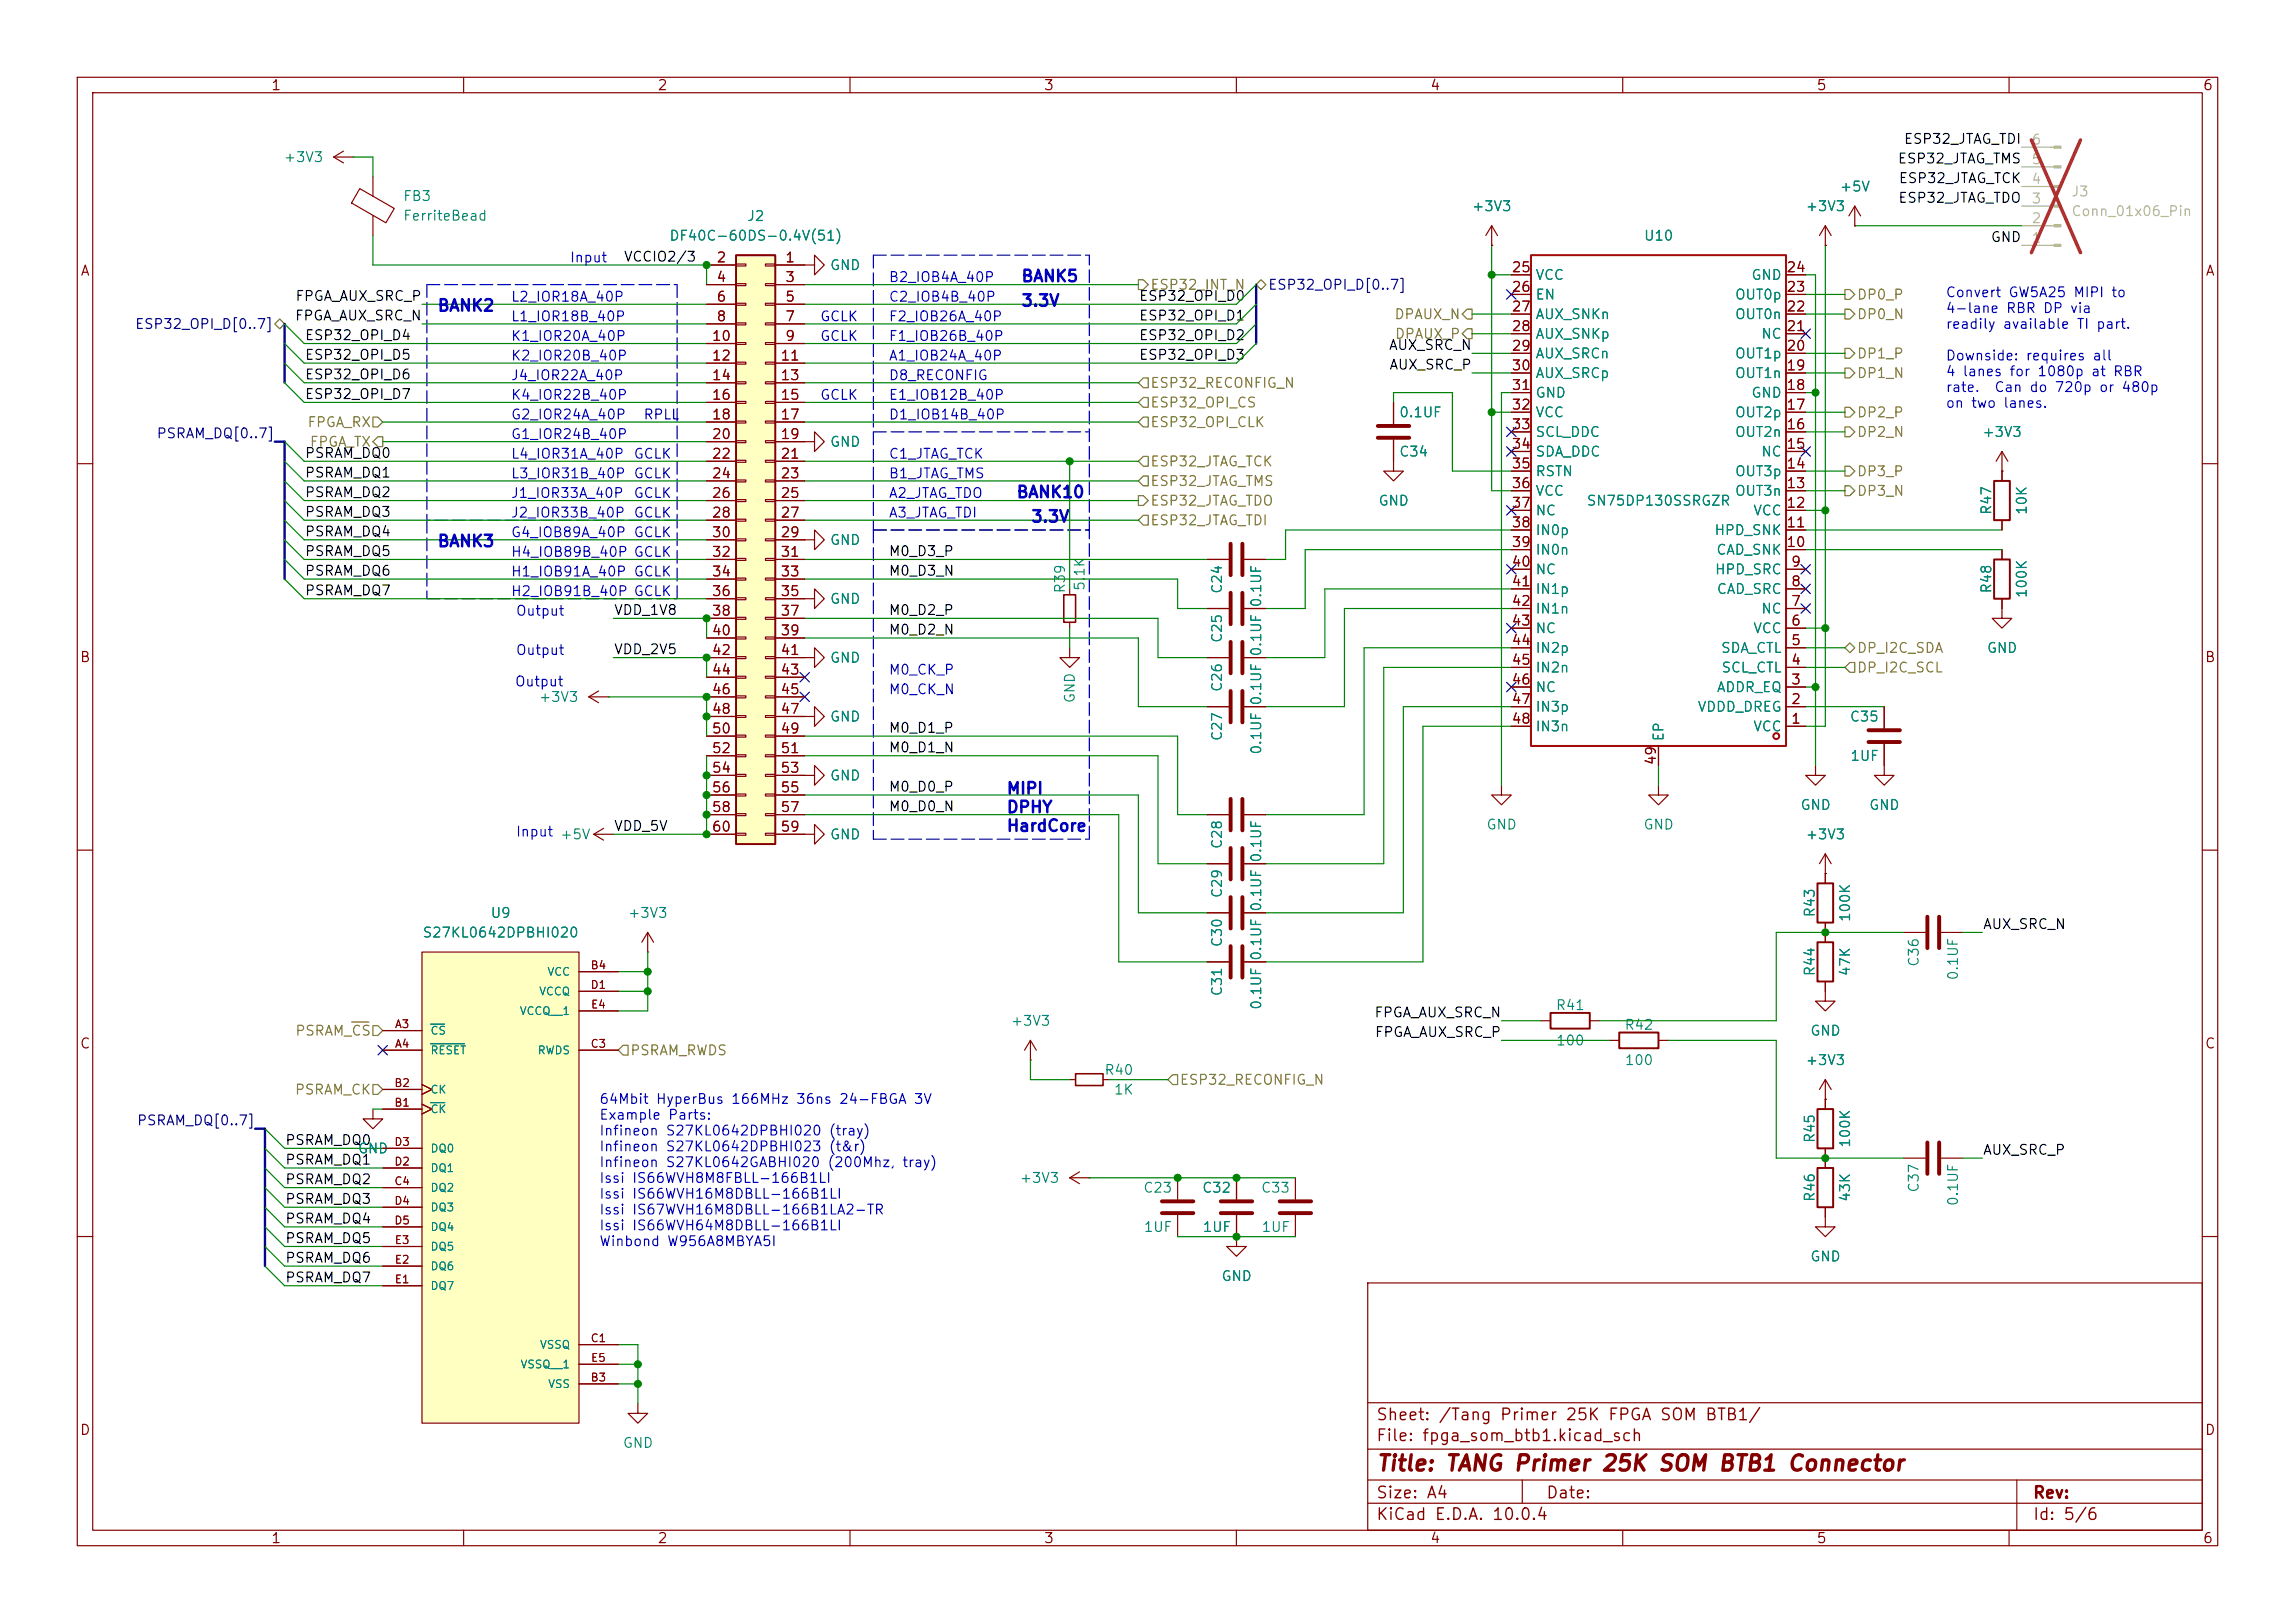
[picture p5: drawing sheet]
<svg xmlns="http://www.w3.org/2000/svg" width="297mm" height="210mm" viewBox="0 0 297 210" stroke-linecap="round" stroke-linejoin="round" font-family="sans-serif">
<defs><g id="words">
<text font-size="2" fill="#840000" x="178" y="190.8">Title: TANG Primer 25K SOM BTB1 Connector</text>
<g font-size="1.5" fill="#0000c2">
<text x="56.5" y="40.7">BANK2</text>
<text x="132.1" y="36.9">BANK5</text>
<text x="132.1" y="40">3.3V</text>
<text x="131.4" y="64.8">BANK10</text>
<text x="56.5" y="71.1">BANK3</text>
<text x="133.3" y="68">3.3V</text>
<text x="130.2" y="103.1">MIPI</text>
<text x="130.2" y="105.6">DPHY</text>
<text x="130.2" y="108">HardCore</text>
</g>
<g font-size="1.5" fill="#840000">
<text x="178" y="184.2">Sheet: /Tang Primer 25K FPGA SOM BTB1/</text>
<text x="178" y="186.9">File: fpga_som_btb1.kicad_sch</text>
<text x="178" y="197.1">KiCad E.D.A. 10.0.4</text>
<text x="178" y="194.3">Size: A4</text>
<text x="200" y="194.3">Date:</text>
<text x="263" y="194.3">Rev:</text>
<text x="263" y="197.1">Id: 5/6</text>
</g>
<g font-size="1.3" fill="#840000">
<text x="35" y="12">1</text>
<text x="85" y="12">2</text>
<text x="135" y="12">3</text>
<text x="185" y="12">4</text>
<text x="235" y="12">5</text>
<text x="285" y="12">6</text>
<text x="10.3" y="36">A</text>
<text x="92.6" y="34.3">2</text>
<text x="101.5" y="34.3">1</text>
<text x="195.5" y="35.5">25</text>
<text x="231.1" y="35.5">24</text>
<text x="285.3" y="36">A</text>
<text x="92.6" y="36.8">4</text>
<text x="92.6" y="39.3">6</text>
<text x="92.6" y="41.9">8</text>
<text x="101.5" y="36.8">3</text>
<text x="101.5" y="39.3">5</text>
<text x="101.5" y="41.9">7</text>
<text x="195.5" y="38.1">26</text>
<text x="195.5" y="40.6">27</text>
<text x="231.1" y="40.6">22</text>
<text x="231.1" y="38.1">23</text>
<text x="92" y="44.4">10</text>
<text x="92" y="47">12</text>
<text x="100.9" y="47">11</text>
<text x="101.5" y="44.4">9</text>
<text x="195.5" y="43.2">28</text>
<text x="195.5" y="45.7">29</text>
<text x="231.1" y="45.7">20</text>
<text x="231.1" y="43.2">21</text>
<text x="92" y="49.5">14</text>
<text x="92" y="52">16</text>
<text x="100.9" y="49.5">13</text>
<text x="100.9" y="52">15</text>
<text x="195.5" y="48.2">30</text>
<text x="195.5" y="50.8">31</text>
<text x="195.5" y="53.3">32</text>
<text x="231.1" y="53.3">17</text>
<text x="231.1" y="50.8">18</text>
<text x="231.1" y="48.2">19</text>
<text x="92" y="54.6">18</text>
<text x="92" y="57.1">20</text>
<text x="92" y="59.7">22</text>
<text x="100.9" y="54.6">17</text>
<text x="100.9" y="57.1">19</text>
<text x="100.9" y="59.7">21</text>
<text x="195.5" y="55.9">33</text>
<text x="195.5" y="58.4">34</text>
<text x="231.1" y="58.4">15</text>
<text x="231.1" y="55.9">16</text>
<text x="92" y="62.2">24</text>
<text x="92" y="64.7">26</text>
<text x="100.9" y="62.2">23</text>
<text x="100.9" y="64.7">25</text>
<text x="195.5" y="60.9">35</text>
<text x="195.5" y="63.5">36</text>
<text x="231.1" y="63.5">13</text>
<text x="231.1" y="60.9">14</text>
<text x="92" y="67.3">28</text>
<text x="92" y="69.8">30</text>
<text x="100.9" y="67.3">27</text>
<text x="100.9" y="69.8">29</text>
<text x="195.5" y="66">37</text>
<text x="195.5" y="68.6">38</text>
<text x="195.5" y="71.1">39</text>
<text x="231.1" y="71.1">10</text>
<text x="231.1" y="68.6">11</text>
<text x="231.1" y="66">12</text>
<text x="92" y="72.4">32</text>
<text x="92" y="74.9">34</text>
<text x="92" y="77.4">36</text>
<text x="100.9" y="72.4">31</text>
<text x="100.9" y="74.9">33</text>
<text x="100.9" y="77.4">35</text>
<text x="195.5" y="73.6">40</text>
<text x="195.5" y="76.2">41</text>
<text x="231.7" y="76.2">8</text>
<text x="231.7" y="73.6">9</text>
<text x="92" y="80">38</text>
<text x="92" y="82.5">40</text>
<text x="100.9" y="80">37</text>
<text x="100.9" y="82.5">39</text>
<text x="195.5" y="78.7">42</text>
<text x="195.5" y="81.3">43</text>
<text x="195.5" y="83.8">44</text>
<text x="231.7" y="83.8">5</text>
<text x="231.7" y="81.3">6</text>
<text x="231.7" y="78.7">7</text>
<text x="10.3" y="86">B</text>
<text x="92" y="85.1">42</text>
<text x="92" y="87.6">44</text>
<text x="100.9" y="85.1">41</text>
<text x="100.9" y="87.6">43</text>
<text x="195.5" y="86.3">45</text>
<text x="195.5" y="88.9">46</text>
<text x="231.7" y="88.9">3</text>
<text x="231.7" y="86.3">4</text>
<text x="285.3" y="86">B</text>
<text x="92" y="90.1">46</text>
<text x="92" y="92.7">48</text>
<text x="92" y="95.2">50</text>
<text x="100.9" y="90.1">45</text>
<text x="100.9" y="92.7">47</text>
<text x="100.9" y="95.2">49</text>
<text x="195.5" y="91.4">47</text>
<text x="195.5" y="94">48</text>
<text x="231.7" y="94">1</text>
<text x="231.7" y="91.4">2</text>
<text x="92" y="97.8">52</text>
<text x="92" y="100.3">54</text>
<text x="100.9" y="97.8">51</text>
<text x="100.9" y="100.3">53</text>
<text x="214.6" y="99.1" transform="rotate(-90 214.6 99.1)">49</text>
<text x="92" y="102.8">56</text>
<text x="92" y="105.4">58</text>
<text x="92" y="107.9">60</text>
<text x="100.9" y="102.8">55</text>
<text x="100.9" y="105.4">57</text>
<text x="100.9" y="107.9">59</text>
<text x="10.3" y="136">C</text>
<text x="285.3" y="136">C</text>
<text x="10.3" y="186">D</text>
<text x="285.3" y="186">D</text>
<text x="35" y="200">1</text>
<text x="85" y="200">2</text>
<text x="135" y="200">3</text>
<text x="185" y="200">4</text>
<text x="235" y="200">5</text>
<text x="285" y="200">6</text>
</g>
<g font-size="1.3" fill="#008484">
<text x="36.6" y="21.3">+3V3</text>
<text x="52.1" y="26.3">FB3</text>
<text x="52.1" y="28.9">FerriteBead</text>
<text x="96.6" y="28.9">J2</text>
<text x="190.4" y="27.6">+3V3</text>
<text x="233.6" y="27.6">+3V3</text>
<text x="238" y="25.1">+5V</text>
<text x="86.5" y="31.5">DF40C-60DS-0.4V(51)</text>
<text x="107.3" y="35.3">GND</text>
<text x="212.7" y="31.5">U10</text>
<text x="198.6" y="36.5">VCC</text>
<text x="198.6" y="39.1">EN</text>
<text x="198.6" y="41.6">AUX_SNKn</text>
<text x="224.4" y="41.6">OUT0n</text>
<text x="224.4" y="39.1">OUT0p</text>
<text x="226.6" y="36.5">GND</text>
<text x="198.6" y="44.2">AUX_SNKp</text>
<text x="198.6" y="46.7">AUX_SRCn</text>
<text x="224.4" y="46.7">OUT1p</text>
<text x="227.8" y="44.2">NC</text>
<text x="198.6" y="49.2">AUX_SRCp</text>
<text x="198.6" y="51.8">GND</text>
<text x="224.4" y="49.2">OUT1n</text>
<text x="226.6" y="51.8">GND</text>
<text x="107.3" y="58.1">GND</text>
<text x="181" y="54.3">0.1UF</text>
<text x="181" y="59.4">C34</text>
<text x="198.6" y="54.3">VCC</text>
<text x="198.6" y="56.9">SCL_DDC</text>
<text x="198.6" y="59.4">SDA_DDC</text>
<text x="224.4" y="56.9">OUT2n</text>
<text x="224.4" y="54.3">OUT2p</text>
<text x="227.8" y="59.4">NC</text>
<text x="256.4" y="56.9">+3V3</text>
<text x="178.3" y="65.7">GND</text>
<text x="198.6" y="61.9">RSTN</text>
<text x="198.6" y="64.5">VCC</text>
<text x="205.2" y="65.7">SN75DP130SSRGZR</text>
<text x="224.4" y="64.5">OUT3n</text>
<text x="224.4" y="61.9">OUT3p</text>
<text x="107.3" y="70.8">GND</text>
<text x="198.6" y="67">NC</text>
<text x="198.6" y="69.6">IN0p</text>
<text x="221.8" y="69.6">HPD_SNK</text>
<text x="226.8" y="67">VCC</text>
<text x="258" y="66.7" transform="rotate(-90 258 66.7)">R47</text>
<text x="262.6" y="66.7" transform="rotate(-90 262.6 66.7)">10K</text>
<text x="138.1" y="76.9" transform="rotate(-90 138.1 76.9)">R39</text>
<text x="140.7" y="76.5" transform="rotate(-90 140.7 76.5)">5.1K</text>
<text x="158.5" y="76.9" transform="rotate(-90 158.5 76.9)">C24</text>
<text x="198.6" y="72.1">IN0n</text>
<text x="198.6" y="74.6">NC</text>
<text x="198.6" y="77.2">IN1p</text>
<text x="221.8" y="74.6">HPD_SRC</text>
<text x="222" y="72.1">CAD_SNK</text>
<text x="222.1" y="77.2">CAD_SRC</text>
<text x="258" y="76.9" transform="rotate(-90 258 76.9)">R48</text>
<text x="262.6" y="77.5" transform="rotate(-90 262.6 77.5)">100K</text>
<text x="107.3" y="78.4">GND</text>
<text x="158.5" y="83.3" transform="rotate(-90 158.5 83.3)">C25</text>
<text x="163.5" y="78.7" transform="rotate(-90 163.5 78.7)">0.1UF</text>
<text x="198.6" y="79.7">IN1n</text>
<text x="198.6" y="82.3">NC</text>
<text x="226.8" y="82.3">VCC</text>
<text x="227.8" y="79.7">NC</text>
<text x="107.3" y="86.1">GND</text>
<text x="158.5" y="89.6" transform="rotate(-90 158.5 89.6)">C26</text>
<text x="163.5" y="85" transform="rotate(-90 163.5 85)">0.1UF</text>
<text x="198.6" y="84.8">IN2p</text>
<text x="198.6" y="87.3">IN2n</text>
<text x="198.6" y="89.9">NC</text>
<text x="222.1" y="89.9">ADDR_EQ</text>
<text x="222.6" y="84.8">SDA_CTL</text>
<text x="222.7" y="87.3">SCL_CTL</text>
<text x="257" y="84.8">GND</text>
<text x="69.6" y="91.1">+3V3</text>
<text x="107.3" y="93.7">GND</text>
<text x="139.4" y="91.1" transform="rotate(-90 139.4 91.1)">GND</text>
<text x="158.5" y="96" transform="rotate(-90 158.5 96)">C27</text>
<text x="163.5" y="91.4" transform="rotate(-90 163.5 91.4)">0.1UF</text>
<text x="198.6" y="92.4">IN3p</text>
<text x="198.6" y="95">IN3n</text>
<text x="219.6" y="92.4">VDDD_DREG</text>
<text x="226.8" y="95">VCC</text>
<text x="239.3" y="93.7">C35</text>
<text x="107.3" y="101.3">GND</text>
<text x="163.5" y="97.7" transform="rotate(-90 163.5 97.7)">0.1UF</text>
<text x="215.6" y="96" transform="rotate(-90 215.6 96)">EP</text>
<text x="239.4" y="98.8">1UF</text>
<text x="192.3" y="107.7">GND</text>
<text x="212.6" y="107.7">GND</text>
<text x="232.9" y="105.1">GND</text>
<text x="241.8" y="105.1">GND</text>
<text x="72.4" y="108.9">+5V</text>
<text x="107.3" y="108.9">GND</text>
<text x="158.5" y="109.9" transform="rotate(-90 158.5 109.9)">C28</text>
<text x="163.5" y="111.7" transform="rotate(-90 163.5 111.7)">0.1UF</text>
<text x="233.6" y="108.9">+3V3</text>
<text x="63.4" y="119.1">U9</text>
<text x="81.2" y="119.1">+3V3</text>
<text x="158.5" y="116.3" transform="rotate(-90 158.5 116.3)">C29</text>
<text x="163.5" y="118.1" transform="rotate(-90 163.5 118.1)">0.1UF</text>
<text x="235.2" y="118.8" transform="rotate(-90 235.2 118.8)">R43</text>
<text x="239.7" y="119.4" transform="rotate(-90 239.7 119.4)">100K</text>
<text x="54.6" y="121.6">S27KL0642DPBHI020</text>
<text x="158.5" y="122.6" transform="rotate(-90 158.5 122.6)">C30</text>
<text x="163.5" y="124.4" transform="rotate(-90 163.5 124.4)">0.1UF</text>
<text x="248.6" y="125.2" transform="rotate(-90 248.6 125.2)">C36</text>
<text x="158.5" y="129" transform="rotate(-90 158.5 129)">C31</text>
<text x="163.5" y="130.8" transform="rotate(-90 163.5 130.8)">0.1UF</text>
<text x="201.3" y="131">R41</text>
<text x="235.2" y="126.4" transform="rotate(-90 235.2 126.4)">R44</text>
<text x="239.7" y="126.4" transform="rotate(-90 239.7 126.4)">47K</text>
<text x="253.7" y="126.9" transform="rotate(-90 253.7 126.9)">0.1UF</text>
<text x="130.7" y="133.1">+3V3</text>
<text x="201.3" y="135.6">100</text>
<text x="210.1" y="133.6">R42</text>
<text x="234.2" y="134.3">GND</text>
<text x="142.8" y="139.4">R40</text>
<text x="144.1" y="141.9">1K</text>
<text x="210.2" y="138.1">100</text>
<text x="233.6" y="138.1">+3V3</text>
<text x="46.2" y="149.6">GND</text>
<text x="235.2" y="148" transform="rotate(-90 235.2 148)">R45</text>
<text x="239.7" y="148.6" transform="rotate(-90 239.7 148.6)">100K</text>
<text x="131.9" y="153.4">+3V3</text>
<text x="147.9" y="154.6">C23</text>
<text x="155.5" y="154.6">C32</text>
<text x="163.1" y="154.6">C33</text>
<text x="235.2" y="155.6" transform="rotate(-90 235.2 155.6)">R46</text>
<text x="239.7" y="155.6" transform="rotate(-90 239.7 155.6)">43K</text>
<text x="248.6" y="154.4" transform="rotate(-90 248.6 154.4)">C37</text>
<text x="147.9" y="159.7">1UF</text>
<text x="155.5" y="159.7">1UF</text>
<text x="163.2" y="159.7">1UF</text>
<text x="253.7" y="156.2" transform="rotate(-90 253.7 156.2)">0.1UF</text>
<text x="158" y="166.1">GND</text>
<text x="234.2" y="163.5">GND</text>
<text x="80.5" y="187.7">GND</text>
</g>
<g font-size="1.3">
<text x="245.5" y="21.5">ESP32_JTAG_TMS</text>
<text x="246.3" y="18.9">ESP32_JTAG_TDI</text>
<text x="245.6" y="26.5">ESP32_JTAG_TDO</text>
<text x="245.6" y="24">ESP32_JTAG_TCK</text>
<text x="80.6" y="34.2">VCCIO2/3</text>
<text x="257.5" y="31.6">GND</text>
<text x="38.1" y="41.8">FPGA_AUX_SRC_N</text>
<text x="38.1" y="39.2">FPGA_AUX_SRC_P</text>
<text x="147.3" y="41.8">ESP32_OPI_D1</text>
<text x="147.3" y="39.2">ESP32_OPI_D0</text>
<text x="39.4" y="46.9">ESP32_OPI_D5</text>
<text x="39.4" y="44.3">ESP32_OPI_D4</text>
<text x="147.3" y="46.9">ESP32_OPI_D3</text>
<text x="147.3" y="44.3">ESP32_OPI_D2</text>
<text x="179.7" y="45.6">AUX_SRC_N</text>
<text x="39.4" y="51.9">ESP32_OPI_D7</text>
<text x="39.4" y="49.4">ESP32_OPI_D6</text>
<text x="179.7" y="48.1">AUX_SRC_P</text>
<text x="39.4" y="59.6">PSRAM_DQ0</text>
<text x="39.4" y="64.6">PSRAM_DQ2</text>
<text x="39.4" y="62.1">PSRAM_DQ1</text>
<text x="39.4" y="69.7">PSRAM_DQ4</text>
<text x="39.4" y="67.2">PSRAM_DQ3</text>
<text x="39.4" y="77.3">PSRAM_DQ7</text>
<text x="39.4" y="74.8">PSRAM_DQ6</text>
<text x="39.4" y="72.3">PSRAM_DQ5</text>
<text x="114.9" y="74.8">M0_D3_N</text>
<text x="114.9" y="72.3">M0_D3_P</text>
<text x="79.4" y="79.9">VDD_1V8</text>
<text x="114.9" y="82.4">M0_D2_N</text>
<text x="114.9" y="79.9">M0_D2_P</text>
<text x="79.4" y="85">VDD_2V5</text>
<text x="114.9" y="95.1">M0_D1_P</text>
<text x="114.9" y="97.7">M0_D1_N</text>
<text x="79.4" y="107.8">VDD_5V</text>
<text x="114.9" y="105.3">M0_D0_N</text>
<text x="114.9" y="102.7">M0_D0_P</text>
<text x="256.5" y="120.5">AUX_SRC_N</text>
<text x="177.8" y="132">FPGA_AUX_SRC_N</text>
<text x="177.8" y="134.5">FPGA_AUX_SRC_P</text>
<text x="36.8" y="148.5">PSRAM_DQ0</text>
<text x="256.5" y="149.7">AUX_SRC_P</text>
<text x="36.8" y="151">PSRAM_DQ1</text>
<text x="36.8" y="153.5">PSRAM_DQ2</text>
<text x="36.8" y="161.2">PSRAM_DQ5</text>
<text x="36.8" y="156.1">PSRAM_DQ3</text>
<text x="36.8" y="158.6">PSRAM_DQ4</text>
<text x="36.8" y="163.7">PSRAM_DQ6</text>
<text x="36.8" y="166.2">PSRAM_DQ7</text>
</g>
<g font-size="1.3" fill="#a1a1a1">
<text x="262.8" y="21.6">5</text>
<text x="262.8" y="19">6</text>
<text x="262.8" y="29.2">2</text>
<text x="262.8" y="26.6">3</text>
<text x="262.8" y="24.1">4</text>
<text x="268" y="25.7">J3</text>
<text x="268" y="28.3">Conn_01x06_Pin</text>
<text x="262.8" y="31.7">1</text>
</g>
<g font-size="1.3" fill="#0000c2">
<text x="73.7" y="34.3">Input</text>
<text x="66" y="39.3">L2_IOR18A_40P</text>
<text x="66" y="41.9">L1_IOR18B_40P</text>
<text x="106" y="41.9">GCLK</text>
<text x="114.9" y="41.9">F2_IOB26A_40P</text>
<text x="114.9" y="39.3">C2_IOB4B_40P</text>
<text x="114.9" y="36.8">B2_IOB4A_40P</text>
<text x="251.7" y="38.8">Convert GW5A25 MIPI to</text>
<text x="251.7" y="40.8">4-lane RBR DP via</text>
<text x="66" y="44.4">K1_IOR20A_40P</text>
<text x="66" y="47">K2_IOR20B_40P</text>
<text x="106" y="44.4">GCLK</text>
<text x="114.9" y="47">A1_IOB24A_40P</text>
<text x="114.9" y="44.4">F1_IOB26B_40P</text>
<text x="251.7" y="42.9">readily available TI part.</text>
<text x="251.7" y="47">Downside: requires all</text>
<text x="66" y="52">K4_IOR22B_40P</text>
<text x="66" y="49.5">J4_IOR22A_40P</text>
<text x="106" y="52">GCLK</text>
<text x="114.9" y="49.5">D8_RECONFIG</text>
<text x="114.9" y="52">E1_IOB12B_40P</text>
<text x="251.7" y="49">4 lanes for 1080p at RBR</text>
<text x="251.7" y="51">rate.</text>
<text x="251.7" y="53.1">on two lanes.</text>
<text x="258" y="51">Can do 720p or 480p</text>
<text x="66" y="57.1">G1_IOR24B_40P</text>
<text x="66" y="54.6">G2_IOR24A_40P</text>
<text x="66" y="59.7">L4_IOR31A_40P</text>
<text x="81.9" y="59.7">GCLK</text>
<text x="83.2" y="54.6">RPLL</text>
<text x="114.9" y="54.6">D1_IOB14B_40P</text>
<text x="114.9" y="59.7">C1_JTAG_TCK</text>
<text x="66" y="64.7">J1_IOR33A_40P</text>
<text x="66" y="62.2">L3_IOR31B_40P</text>
<text x="81.9" y="62.2">GCLK</text>
<text x="81.9" y="64.7">GCLK</text>
<text x="114.9" y="64.7">A2_JTAG_TDO</text>
<text x="114.9" y="62.2">B1_JTAG_TMS</text>
<text x="66" y="69.8">G4_IOB89A_40P GCLK</text>
<text x="66" y="67.3">J2_IOR33B_40P</text>
<text x="81.9" y="67.3">GCLK</text>
<text x="114.9" y="67.3">A3_JTAG_TDI</text>
<text x="66" y="77.4">H2_IOB91B_40P GCLK</text>
<text x="66" y="74.9">H1_IOB91A_40P GCLK</text>
<text x="66" y="72.4">H4_IOB89B_40P GCLK</text>
<text x="66.7" y="80">Output</text>
<text x="66.5" y="89.1">Output</text>
<text x="66.7" y="85.1">Output</text>
<text x="114.9" y="87.6">M0_CK_P</text>
<text x="114.9" y="90.1">M0_CK_N</text>
<text x="66.7" y="108.6">Input</text>
<text x="77.5" y="143.2">64Mbit HyperBus 166MHz 36ns 24-FBGA 3V</text>
<text x="77.5" y="145.2">Example Parts:</text>
<text x="77.5" y="147.2">Infineon S27KL0642DPBHI020 (tray)</text>
<text x="77.5" y="149.3">Infineon S27KL0642DPBHI023 (t&amp;r)</text>
<text x="77.5" y="151.3">Infineon S27KL0642GABHI020 (200Mhz, tray)</text>
<text x="77.5" y="153.4">Issi IS66WVH8M8FBLL-166B1LI</text>
<text x="77.5" y="155.4">Issi IS66WVH16M8DBLL-166B1LI</text>
<text x="77.5" y="157.5">Issi IS67WVH16M8DBLL-166B1LA2-TR</text>
<text x="77.5" y="159.5">Issi IS66WVH64M8DBLL-166B1LI</text>
<text x="77.5" y="161.6">Winbond W956A8MBYA5I</text>
</g>
<g font-size="1.3" fill="#848400">
<text x="148.8" y="37.8">ESP32_INT_N</text>
<text x="180.4" y="41.6">DPAUX_N</text>
<text x="240.2" y="39.1">DP0_P</text>
<text x="240.2" y="41.6">DP0_N</text>
<text x="180.4" y="44.2">DPAUX_P</text>
<text x="240.2" y="46.7">DP1_P</text>
<text x="148.8" y="50.5">ESP32_RECONFIG_N</text>
<text x="148.8" y="53">ESP32_OPI_CS</text>
<text x="240.2" y="49.2">DP1_N</text>
<text x="39.7" y="55.6">FPGA_RX</text>
<text x="40" y="58.1">FPGA_TX</text>
<text x="148.8" y="55.6">ESP32_OPI_CLK</text>
<text x="240.2" y="56.9">DP2_N</text>
<text x="240.2" y="54.3">DP2_P</text>
<text x="148.8" y="65.7">ESP32_JTAG_TDO</text>
<text x="148.8" y="60.7">ESP32_JTAG_TCK</text>
<text x="148.8" y="63.2">ESP32_JTAG_TMS</text>
<text x="240.2" y="64.5">DP3_N</text>
<text x="240.2" y="61.9">DP3_P</text>
<text x="148.8" y="68.3">ESP32_JTAG_TDI</text>
<text x="240.2" y="87.3">DP_I2C_SCL</text>
<text x="240.2" y="84.8">DP_I2C_SDA</text>
<text x="38.1" y="134.3">PSRAM_CS</text>
<text x="81.5" y="136.9">PSRAM_RWDS</text>
<text x="38.1" y="141.9">PSRAM_CK</text>
<text x="152.6" y="140.7">ESP32_RECONFIG_N</text>
</g>
<g font-size="1.3" fill="#000084">
<text x="164" y="37.8">ESP32_OPI_D[0..7]</text>
<text x="17.4" y="42.9">ESP32_OPI_D[0..7]</text>
<text x="20.2" y="57">PSRAM_DQ[0..7]</text>
<text x="17.6" y="145.9">PSRAM_DQ[0..7]</text>
</g>
<g font-size="1" fill="#840000">
<text x="76.4" y="125.7">B4</text>
<text x="76.4" y="128.2">D1</text>
<text x="76.4" y="130.7">E4</text>
<text x="51" y="133.3">A3</text>
<text x="51" y="135.8">A4</text>
<text x="76.4" y="135.8">C3</text>
<text x="51" y="143.4">B1</text>
<text x="51" y="140.9">B2</text>
<text x="51" y="148.5">D3</text>
<text x="51" y="153.6">C4</text>
<text x="51" y="151.1">D2</text>
<text x="51" y="156.1">D4</text>
<text x="51" y="158.7">D5</text>
<text x="51" y="161.2">E3</text>
<text x="51" y="166.3">E1</text>
<text x="51" y="163.8">E2</text>
<text x="76.4" y="173.9">C1</text>
<text x="76.4" y="179">B3</text>
<text x="76.4" y="176.5">E5</text>
</g>
<g font-size="1" fill="#008484">
<text x="67.2" y="131.6">VCCQ__1</text>
<text x="69.7" y="129">VCCQ</text>
<text x="70.8" y="126.5">VCC</text>
<text x="55.6" y="134.1">CS</text>
<text x="55.6" y="136.7">RESET</text>
<text x="69.5" y="136.7">RWDS</text>
<text x="55.6" y="141.7">CK</text>
<text x="55.6" y="144.3">CK</text>
<text x="55.6" y="149.4">DQ0</text>
<text x="55.6" y="154.4">DQ2</text>
<text x="55.6" y="151.9">DQ1</text>
<text x="55.6" y="157">DQ3</text>
<text x="55.6" y="159.5">DQ4</text>
<text x="55.6" y="167.1">DQ7</text>
<text x="55.6" y="164.6">DQ6</text>
<text x="55.6" y="162.1">DQ5</text>
<text x="67.3" y="177.3">VSSQ__1</text>
<text x="69.8" y="174.8">VSSQ</text>
<text x="70.9" y="179.8">VSS</text>
</g>
</g></defs>
<g fill="none" stroke="#840000" stroke-width=".15">
<path d="M10 10h277v190h-277zM12 12h273v186h-273zM60 10v2M110 10v2M160 10v2M210 10v2M260 10v2M104.1 34.3h1.3v-1.3l1.3 1.3-1.3 1.3v-1.3M104.1 57.2h1.3v-1.3l1.3 1.3-1.3 1.2v-1.2M10 60h2M285 60h2M10 110h2"/>
<path d="M156.2 111.8h2.8M161 111.8h2.8M194.3 101.6v1.3h1.3l-1.3 1.2-1.3-1.2h1.3M285 110h2M83.8 123.2h.1M83.8 120.7l.8 1.2M83.8 120.7l-.7 1.2M83.8 120.7v2.5M156.2 124.5h2.8M161 124.5h2.8M199.4 132.1h1.3M205.7 132.1h1.3"/>
<path d="M160 152.4v2.8M160 157.2v2.8M167.6 152.4v2.8M167.6 157.2v2.8M10 160h2M177 166h108v32h-108zM285 160h2M60 198v2M110 198v2M160 198v2M177 194.5h108M177 191.5h108"/>
<path d="M177 187.5h108M177 181.5h108M197 191.5v3M210 198v2M260 198v2M261 191.5v6.5"/>
</g>
<path d="M200.7 131.1h5v2h-5z" fill="none" stroke="#840000" stroke-width=".25"/>
<path d="M159.3 109.7v4.1M160.8 109.7v4.1M159.3 122.4v4.1M160.8 122.4v4.1M158 155.4h4.1M158 157h4.1M165.6 155.4h4.1M165.6 157h4.1" fill="none" stroke="#840000" stroke-width=".51"/>
<path d="M95.2 33h5.1v76.2h-5.1z" fill="#ffffc2"/>
<path d="M95.2 33h5.1v76.2h-5.1zM235.2 114.3h2v5.1h-2z" fill="none" stroke="#840000" stroke-width=".25"/>
<g fill="none" stroke="#840000" stroke-width=".15">
<path d="M91.4 34.3h3.8M91.4 36.8h3.8M91.4 39.4h3.8M95.2 34.2h1.3v.2h-1.3zM95.2 36.7h1.3v.3h-1.3zM95.2 39.2h1.3v.3h-1.3zM99.1 34.2h1.2v.2h-1.2zM99.1 36.7h1.2v.3h-1.2zM99.1 39.2h1.2v.3h-1.2zM100.3 34.3h3.8M100.3 36.8h3.8M100.3 39.4h3.8"/>
<path d="M91.4 41.9h3.8M91.4 44.5h3.8M91.4 47h3.8M91.4 49.5h3.8M91.4 52.1h3.8M91.4 54.6h3.8M91.4 57.2h3.8M91.4 59.7h3.8M95.2 41.8h1.3v.2h-1.3zM95.2 44.3h1.3v.3h-1.3zM95.2 46.9h1.3v.2h-1.3zM95.2 49.4h1.3v.3h-1.3z"/>
<path d="M95.2 51.9h1.3v.3h-1.3zM95.2 54.5h1.3v.2h-1.3zM95.2 57h1.3v.3h-1.3zM95.2 59.6h1.3v.2h-1.3zM99.1 41.8h1.2v.2h-1.2zM99.1 44.3h1.2v.3h-1.2zM99.1 46.9h1.2v.2h-1.2zM99.1 49.4h1.2v.3h-1.2zM99.1 51.9h1.2v.3h-1.2zM99.1 54.5h1.2v.2h-1.2zM99.1 57h1.2v.3h-1.2zM99.1 59.6h1.2v.2h-1.2z"/>
<path d="M100.3 41.9h3.8M100.3 44.5h3.8M100.3 47h3.8M100.3 49.5h3.8M100.3 52.1h3.8M100.3 54.6h3.8M100.3 57.2h3.8M100.3 59.7h3.8M91.4 62.2h3.8M91.4 64.8h3.8M91.4 67.3h3.8M91.4 69.9h3.8"/>
<path d="M91.4 72.4h3.8M91.4 74.9h3.8M91.4 77.5h3.8M95.2 62.1h1.3v.3h-1.3zM95.2 64.6h1.3v.3h-1.3zM95.2 67.2h1.3v.2h-1.3zM95.2 69.7h1.3v.3h-1.3zM95.2 72.3h1.3v.2h-1.3zM95.2 74.8h1.3v.3h-1.3zM95.2 77.3h1.3v.3h-1.3zM95.2 79.9h1.3v.2h-1.3zM99.1 62.1h1.2v.3h-1.2z"/>
<path d="M99.1 64.6h1.2v.3h-1.2zM99.1 67.2h1.2v.2h-1.2zM99.1 69.7h1.2v.3h-1.2zM99.1 72.3h1.2v.2h-1.2zM99.1 74.8h1.2v.3h-1.2zM99.1 77.3h1.2v.3h-1.2zM99.1 79.9h1.2v.2h-1.2zM100.3 62.2h3.8M100.3 64.8h3.8M100.3 67.3h3.8M100.3 69.9h3.8M100.3 72.4h3.8"/>
<path d="M100.3 74.9h3.8M100.3 77.5h3.8M91.4 80h3.8M91.4 82.6h3.8M91.4 85.1h3.8M91.4 87.6h3.8M91.4 90.2h3.8M91.4 92.7h3.8M91.4 95.3h3.8M91.4 97.8h3.8M95.2 82.4h1.3v.3h-1.3zM95.2 85h1.3v.2h-1.3z"/>
<path d="M95.2 87.5h1.3v.3h-1.3zM95.2 90h1.3v.3h-1.3zM95.2 92.6h1.3v.2h-1.3zM95.2 95.1h1.3v.3h-1.3zM95.2 97.7h1.3v.2h-1.3zM99.1 82.4h1.2v.3h-1.2zM99.1 85h1.2v.2h-1.2zM99.1 87.5h1.2v.3h-1.2zM99.1 90h1.2v.3h-1.2zM99.1 92.6h1.2v.2h-1.2zM99.1 95.1h1.2v.3h-1.2zM99.1 97.7h1.2v.2h-1.2z"/>
<path d="M100.3 80h3.8M100.3 82.6h3.8M100.3 85.1h3.8M100.3 87.6h3.8M100.3 90.2h3.8M100.3 92.7h3.8M100.3 95.3h3.8M100.3 97.8h3.8M156.2 85.1h2.8M156.2 91.4h2.8M161 85.1h2.8M161 91.4h2.8"/>
<path d="M91.4 100.3h3.8M91.4 102.9h3.8M91.4 105.4h3.8M91.4 108h3.8M95.2 100.2h1.3v.3h-1.3zM95.2 102.7h1.3v.3h-1.3zM95.2 105.3h1.3v.2h-1.3zM95.2 107.8h1.3v.3h-1.3zM99.1 100.2h1.2v.3h-1.2zM99.1 102.7h1.2v.3h-1.2zM99.1 105.3h1.2v.2h-1.2zM99.1 107.8h1.2v.3h-1.2z"/>
<path d="M100.3 100.3h3.8M100.3 102.9h3.8M100.3 105.4h3.8M100.3 108h3.8M156.2 105.4h2.8M161 105.4h2.8M236.2 113h.1M236.2 110.5l-.7 1.3M236.2 110.5l.8 1.3M236.2 110.5v3.8M236.2 119.4v1.3M48.3 143.5v1.3h1.2l-1.2 1.3-1.3-1.3h1.3"/>
</g>
<path d="M159.3 83.1v4M159.3 89.4v4.1M160.8 83.1v4M160.8 89.4v4.1M159.3 103.4v4M160.8 103.4v4" fill="none" stroke="#840000" stroke-width=".51"/>
<path d="M54.6 123.2h20.3v61h-20.3z" fill="#ffffc2"/>
<g fill="none" stroke="#840000" stroke-width=".15">
<path d="M44.4 19.6l-1.2 .7M43.2 20.3l1.2 .8M43.2 20.3h2.5M45.7 20.3h.1M46.6 24.4l4.4 2.6-1.1 1.8-4.4-2.5zM48.3 22.9v2.5M48.3 27.9v2.6M91.4 34.3h3.8M91.4 36.8h3.8M91.4 39.4h3.8M100.3 34.3h3.8M100.3 36.8h3.8"/>
<path d="M100.3 39.4h3.8M193 31.8h.1M193 29.2l-.7 1.3M193 29.2l.8 1.3M193 29.2v2.6M195.6 38.1h2.5M195.6 35.6h2.5M231.1 38.1h2.6M231.1 35.6h2.6M236.2 31.8h.1M236.2 29.2v2.6M236.2 29.2l-.7 1.3"/>
<path d="M236.2 29.2l.8 1.3M240 29.2h.1M240 26.7l-.7 1.2M240 26.7l.8 1.2M240 26.7v2.5M91.4 41.9h3.8M91.4 44.5h3.8M91.4 47h3.8M91.4 49.5h3.8M91.4 52.1h3.8M91.4 54.6h3.8M91.4 57.2h3.8"/>
<path d="M91.4 59.7h3.8M100.3 41.9h3.8M100.3 44.5h3.8M100.3 47h3.8M100.3 49.5h3.8M100.3 52.1h3.8M100.3 54.6h3.8M100.3 57.2h3.8M100.3 59.7h3.8M180.3 56.9v4.1h1.3l-1.3 1.2-1.2-1.2h1.2M180.3 52.1v2.8M195.6 58.4h2.5"/>
<path d="M195.6 55.9h2.5M195.6 53.3h2.5M195.6 50.8h2.5M195.6 48.3h2.5M195.6 45.7h2.5M195.6 43.2h2.5M195.6 40.6h2.5M231.1 58.4h2.6M231.1 55.9h2.6M231.1 53.3h2.6M231.1 50.8h2.6M231.1 48.3h2.6"/>
<path d="M231.1 45.7h2.6M231.1 43.2h2.6M231.1 40.6h2.6M259.1 58.4v3.8M259.1 58.4l-.8 1.3M259.1 58.4l.7 1.3M91.4 72.4h3.8M91.4 62.2h3.8M91.4 64.8h3.8M91.4 67.3h3.8M91.4 69.9h3.8M91.4 74.9h3.8"/>
<path d="M91.4 77.5h3.8M100.3 77.5h5.1v-1.3l1.3 1.3-1.3 1.2v-1.2M100.3 69.9h5.1v-1.3l1.3 1.3-1.3 1.2v-1.2M100.3 72.4h3.8M100.3 62.2h3.8M100.3 64.8h3.8M100.3 67.3h3.8M100.3 74.9h3.8M138.4 76.2v.8M156.2 72.4h2.8M156.2 78.7h2.8M161 72.4h2.8"/>
<path d="M161 78.7h2.8M195.6 78.7h2.5M195.6 76.2h2.5M195.6 73.7h2.5M195.6 71.1h2.5M195.6 68.6h2.5M195.6 66h2.5M195.6 63.5h2.5M195.6 61h2.5M231.1 78.7h2.6M231.1 76.2h2.6M231.1 73.7h2.6"/>
<path d="M231.1 71.1h2.6M231.1 68.6h2.6M231.1 66h2.6M231.1 63.5h2.6M231.1 61h2.6M259.1 77.5v2.5h1.2l-1.2 1.3-1.3-1.3h1.3M259.1 61h.1M259.1 67.3v1.3M259.1 71.1v1.3M76.2 90.2l1.3 .7M76.2 90.2h2.5M77.5 89.4l-1.3 .8"/>
<path d="M78.7 90.2h.1M91.4 90.2h3.8M91.4 80h3.8M91.4 82.6h3.8M91.4 85.1h3.8M91.4 87.6h3.8M91.4 92.7h3.8M91.4 95.3h3.8M91.4 97.8h3.8M100.3 85.1h5.1v-1.3l1.3 1.3-1.3 1.3v-1.3M100.3 92.7h5.1v-1.3l1.3 1.3-1.3 1.3v-1.3M100.3 90.2h3.8"/>
<path d="M100.3 80h3.8M100.3 82.6h3.8M100.3 87.6h3.8M100.3 95.3h3.8M100.3 97.8h3.8M138.4 83.8v1.3h1.3l-1.3 1.3-1.2-1.3h1.2M138.4 80.5v.8M156.2 91.4h2.8M156.2 85.1h2.8M161 91.4h2.8M161 85.1h2.8M195.6 94h2.5"/>
<path d="M195.6 91.4h2.5M195.6 88.9h2.5M195.6 86.4h2.5M195.6 83.8h2.5M195.6 81.3h2.5M214.6 96.5v2.6M231.1 94h2.6M231.1 91.4h2.6M231.1 88.9h2.6M231.1 86.4h2.6M231.1 83.8h2.6M231.1 81.3h2.6"/>
<path d="M234.9 99.1v1.2h1.3l-1.3 1.3-1.2-1.3h1.2M243.8 96.3v4h1.3l-1.3 1.3-1.2-1.3h1.2M243.8 91.4v2.8M76.8 108l1.3 .7M76.8 108h2.6M78.1 107.2l-1.3 .8M91.4 108h3.8M91.4 100.3h3.8M91.4 102.9h3.8M91.4 105.4h3.8M100.3 108h5.1v-1.3l1.3 1.3-1.3 1.2v-1.2M100.3 100.3h5.1v-1.2l1.3 1.2-1.3 1.3v-1.3"/>
<path d="M100.3 102.9h3.8M100.3 105.4h3.8M156.2 118.1h2.8M156.2 105.4h2.8M156.2 111.8h2.8M161 118.1h2.8M161 105.4h2.8M161 111.8h2.8M214.6 101.6v1.3h1.3l-1.3 1.2-1.2-1.2h1.2M236.2 113h.1M236.2 113v1.3M236.2 119.4v2.5"/>
<path d="M49.5 133.4h5.1M49.5 135.9h5.1M54.6 123.2h20.3v61h-20.3zM74.9 135.9h5.1M74.9 125.7h5.1M74.9 128.3h5.1M74.9 130.8h5.1M133.3 137.2h.1M133.3 134.6l-.7 1.3M133.3 134.6l.8 1.3M133.3 134.6v2.6M138.4 139.7h.8"/>
<path d="M142.7 139.7h.8M156.2 124.5h2.8M161 124.5h2.8M208.3 134.6h1.2M214.6 134.6h1.3M236.2 127v2.5h1.3l-1.3 1.3-1.3-1.3h1.3M236.2 139.7v3.8M236.2 139.7l-.7 1.3M236.2 139.7l.8 1.3M246.4 120.7h2.8M251.2 120.7h2.8M49.5 143.5h5.1"/>
<path d="M49.5 141h5.1M49.5 153.7h5.1M49.5 151.1h5.1M49.5 148.6h5.1M49.5 156.2h5.1M49.5 158.8h5.1M54.6 142.9l1.3 .6-1.3 .6M54.6 140.3l1.3 .7-1.3 .6M138.4 152.4l1.3 .8M138.4 152.4h2.6M139.7 151.6l-1.3 .8M141 152.4h.1"/>
<path d="M152.4 152.4v2.8M152.4 157.2v2.8M160 157.2v4.1h1.3l-1.3 1.3-1.3-1.3h1.3M160 152.4v2.8M236.2 156.2v2.6h1.3l-1.3 1.2-1.3-1.2h1.3M236.2 142.2h.1M236.2 148.6v2.5M246.4 149.9h2.8M251.2 149.9h2.8M49.5 166.4h5.1M49.5 163.8h5.1M49.5 161.3h5.1"/>
<path d="M74.9 179.1h5.1M74.9 174h5.1M74.9 176.5h5.1M82.5 181.6v1.3h1.3l-1.3 1.3-1.2-1.3h1.2"/>
</g>
<path d="M55.7 132.5h1.8M55.7 135.1h4.4M55.7 142.7h1.9" fill="none" stroke="#008484" stroke-width=".15"/>
<path d="M258.1 72.4h2v5.1h-2zM258.1 62.2h2v5.1h-2zM209.5 133.6h5.1v2h-5.1zM235.2 121.9h2v5.1h-2zM235.2 151.1h2v5.1h-2zM235.2 143.5h2v5.1h-2z" fill="none" stroke="#840000" stroke-width=".25"/>
<path d="M137.7 77h1.5v3.5h-1.5zM139.2 138.9h3.5v1.6h-3.5z" fill="none" stroke="#840000" stroke-width=".2"/>
<g fill="none" stroke="#840000" stroke-width=".51">
<path d="M178.3 56.6h4.1M178.3 55.1h4.1M159.3 70.4v4M159.3 76.7v4.1M160.8 70.4v4M160.8 76.7v4.1M241.8 94.5h4.1M241.8 96h4.1M159.3 116.1v4M160.8 116.1v4M249.4 118.6v4.1M251 118.6v4.1"/>
<path d="M150.4 155.4h4M150.4 157h4M249.4 147.8v4.1M251 147.8v4.1"/>
</g>
<g fill="none" stroke="#a00000" stroke-width=".25">
<path d="M198.1 33h33v63.5h-33z"/>
<circle cx="229.9" cy="95.3" r=".38"/>
</g>
<g fill="#a1a1a1" stroke="#a1a1a1" stroke-width=".15">
<path d="M265.8 31.6h.9v.3h-.9z"/>
<path d="M265.8 29.1h.9v.2h-.9z"/>
<path d="M265.8 26.5h.9v.3h-.9z"/>
<path d="M265.8 24h.9v.3h-.9z"/>
<path d="M265.8 21.5h.9v.2h-.9z"/>
<path d="M265.8 18.9h.9v.3h-.9z"/>
</g>
<path d="M261.6 19.1h4.2M261.6 31.8h4.2M261.6 29.2h4.2M261.6 26.7h4.2M261.6 24.1h4.2M261.6 21.6h4.2" fill="none" stroke="#a1a1a1" stroke-width=".15"/>
<path d="M262.9 18.1l6.3 14.6M269.2 18.1l-6.3 14.6" fill="none" stroke="#ff2626" stroke-width=".46"/>
<g fill="none" stroke="#848400" stroke-width=".15">
<path d="M147.3 36.2h.7l.6 .6-.6 .7h-.7zM162.6 36.8l.6-.6 .6 .6-.6 .7zM238.8 37.5h.6l.6 .6-.6 .6h-.6zM35.6 41.9l.6-.6 .6 .6-.6 .6zM48.3 54h.6l.6 .6-.6 .6h-.6zM48.9 56.5h.6v1.3h-.6l-.6-.6zM148 48.9h.6v1.3h-.6l-.7-.7zM148 51.4h.6v1.3h-.6l-.7-.6zM148 54h.6v1.2h-.6l-.7-.6zM148 59.1h.6v1.2h-.6l-.7-.6zM189.2 40.6l.7-.6h.6v1.3h-.6zM189.9 42.5h.6v1.3h-.6l-.7-.6z"/>
<path d="M238.8 55.2h.6l.6 .7-.6 .6h-.6zM238.8 45.1h.6l.6 .6-.6 .7h-.6zM238.8 40h.6l.6 .6-.6 .7h-.6zM238.8 47.6h.6l.6 .7-.6 .6h-.6zM238.8 52.7h.6l.6 .6-.6 .7h-.6zM147.3 64.1h.7l.6 .7-.6 .6h-.7zM148 66.7h.6v1.2h-.6l-.7-.6zM148 61.6h.6v1.3h-.6l-.7-.7zM238.8 62.9h.6l.6 .6-.6 .6h-.6zM238.8 60.3h.6l.6 .7-.6 .6h-.6zM238.8 83.8l.6-.6 .6 .6-.6 .7zM239.4 85.7h.6v1.3h-.6l-.6-.6z"/>
<path d="M45.5 132.2h2.2M48.3 132.7h.6l.6 .7-.6 .6h-.6zM80.6 135.3h.7v1.2h-.7l-.6-.6zM151.8 139.1h.6v1.2h-.6l-.7-.6zM48.3 140.3h.6l.6 .7-.6 .6h-.6z"/>
</g>
<g fill="none" stroke="#0000c2" stroke-width=".15" stroke-dasharray="1.7 .6">
<path d="M55.2 36.8v30.5M55.2 36.8h32.4M87.6 36.8v30.5M113 33v35.6M113 33h28M113 55.9h28M55.2 77.5h32.4M55.2 67.3v10.2M87.6 77.5v-10.2M87.6 67.3h-32.4M113 68.6h28M113 68.6v40"/>
<path d="M141 68.6v-35.6M113 108.6h28M141 108.6v-40"/>
</g>
<path d="M162.6 36.8v7.7M35.6 57.2h1.2v17.7M36.8 41.9v7.6M33 146.1h1.3v17.7" fill="none" stroke="#000084" stroke-width=".3"/>
<g fill="none" stroke="#008400" stroke-width=".15">
<path d="M45.7 20.3h2.6v2.6M48.3 30.5v3.8h43.1v2.5M54.6 39.4h36.8M104.1 36.8h43.2M162.6 36.8l-2.6 2.6h-55.9M162.6 39.4l-2.6 2.5h-55.9M193 35.6h2.6M193 31.8v31.7h2.6M233.7 35.6h1.2v63.5M233.7 38.1h5.1M236.2 31.8v62.2h-2.5M240 29.2h21.6"/>
<path d="M36.8 49.5l2.6 2.6h52M36.8 57.2l2.6 2.5h52M36.8 59.7l2.6 2.5h52M36.8 47l2.6 2.5h52M36.8 44.5l2.6 2.5h52M36.8 41.9l2.6 2.6h52M49.5 54.6h41.9M49.5 57.2h41.9M54.6 41.9h36.8M104.1 54.6h43.2M104.1 52.1h43.2M104.1 59.7h43.2"/>
<path d="M104.1 49.5h43.2M138.4 59.7v16.5M162.6 44.5l-2.6 2.5h-55.9M162.6 41.9l-2.6 2.6h-55.9M180.3 52.1v-1.3h7.7v10.2h7.6M190.5 40.6h5.1M190.5 45.7h5.1M190.5 48.3h5.1M190.5 43.2h5.1M193 53.3h2.6M195.6 50.8h-1.3v50.8M233.7 50.8h1.2"/>
<path d="M233.7 53.3h5.1M233.7 55.9h5.1M233.7 40.6h5.1M233.7 45.7h5.1M233.7 48.3h5.1M36.8 72.4l2.6 2.5h52M36.8 67.3l2.6 2.6h52M36.8 74.9l2.6 2.6h52M36.8 64.8l2.6 2.5h52M36.8 69.9l2.6 2.5h52M36.8 62.2l2.6 2.6h52M104.1 74.9h48.3v3.8h3.8"/>
<path d="M104.1 62.2h43.2M104.1 67.3h43.2M104.1 72.4h52.1M104.1 64.8h43.2M195.6 76.2h-24.2v8.9h-7.6M195.6 71.1h-26.7v7.6h-5.1M195.6 78.7h-21.6v12.7h-10.2M195.6 68.6h-29.2v3.8h-2.6M233.7 71.1h25.4M233.7 68.6h25.4M233.7 66h2.5M233.7 63.5h5.1"/>
<path d="M233.7 61h5.1M78.7 90.2h12.7v5.1M79.4 85.1h12v2.5M79.4 80h12v2.6M91.4 97.8v10.2h-12M104.1 95.3h48.3v10.1h3.8M104.1 80h45.8v5.1h6.3M104.1 97.8h45.8v14h6.3M104.1 82.6h43.2v8.8h8.9M138.4 81.3v2.5M195.6 91.4h-14v26.7h-17.8M195.6 94h-11.5v30.5h-20.3"/>
<path d="M195.6 83.8h-19.1v21.6h-12.7M195.6 86.4h-16.5v25.4h-15.3M214.6 99.1v2.5M233.7 91.4h10.1M233.7 83.8h5.1M233.7 86.4h5.1M233.7 81.3h2.5M233.7 88.9h1.2M104.1 105.4h40.7v19.1h11.4M104.1 102.9h43.2v15.2h8.9M80 125.7h3.8M80 128.3h3.8"/>
<path d="M83.8 123.2v7.6h-3.8M133.3 137.2v2.5h5.1M143.5 139.7h7.6M194.3 134.6h14M194.3 132.1h5.1M215.9 134.6h14v15.3h16.5M246.4 120.7h-16.5v11.4h-22.9M254 120.7h2.5M34.3 153.7l2.5 2.5h12.7M34.3 148.6l2.5 2.5h12.7M34.3 151.1l2.5 2.6h12.7M34.3 158.8l2.5 2.5h12.7"/>
<path d="M34.3 156.2l2.5 2.6h12.7M34.3 146.1l2.5 2.5h12.7M48.3 143.5h1.2M141 152.4h26.6M254 149.9h2.5M34.3 163.8l2.5 2.6h12.7M34.3 161.3l2.5 2.5h12.7M80 174h2.5v7.6M80 176.5h2.5M80 179.1h2.5M152.4 160h15.2"/>
</g>
<g fill="none" stroke="#000084" stroke-width=".15">
<path d="M195 37.5l1.2 1.2M196.2 37.5l-1.2 1.2M195 55.3l1.2 1.2M195 57.8l1.2 1.2M196.2 55.3l-1.2 1.2M196.2 57.8l-1.2 1.2M233.1 42.6l1.2 1.2M233.1 57.8l1.2 1.2M234.3 42.6l-1.2 1.2M234.3 57.8l-1.2 1.2M195 65.4l1.2 1.2M195 73.1l1.2 1.2"/>
<path d="M196.2 65.4l-1.2 1.2M196.2 73.1l-1.2 1.2M233.1 75.6l1.2 1.2M233.1 73.1l1.2 1.2M233.1 78.1l1.2 1.2M234.3 75.6l-1.2 1.2M234.3 73.1l-1.2 1.2M234.3 78.1l-1.2 1.2M103.5 89.6l1.2 1.2M103.5 87l1.2 1.2M104.7 89.6l-1.2 1.2M104.7 87l-1.2 1.2"/>
<path d="M195 80.7l1.2 1.2M195 88.3l1.2 1.2M196.2 80.7l-1.2 1.2M196.2 88.3l-1.2 1.2M48.9 135.3l1.2 1.2M50.1 135.3l-1.2 1.2"/>
</g>
<g fill="#008400" stroke="#008400" stroke-width=".13">
<circle cx="91.4" cy="34.3" r=".46"/>
<circle cx="91.4" cy="80" r=".46"/>
<circle cx="91.4" cy="90.2" r=".46"/>
<circle cx="91.4" cy="85.1" r=".46"/>
<circle cx="91.4" cy="92.7" r=".46"/>
<circle cx="138.4" cy="59.7" r=".46"/>
<circle cx="91.4" cy="108" r=".46"/>
<circle cx="91.4" cy="105.4" r=".46"/>
<circle cx="91.4" cy="102.9" r=".46"/>
<circle cx="91.4" cy="100.3" r=".46"/>
<circle cx="82.5" cy="179.1" r=".46"/>
<circle cx="82.5" cy="176.5" r=".46"/>
<circle cx="160" cy="152.4" r=".46"/>
<circle cx="160" cy="160" r=".46"/>
<circle cx="83.8" cy="125.7" r=".46"/>
<circle cx="83.8" cy="128.3" r=".46"/>
<circle cx="152.4" cy="152.4" r=".46"/>
<circle cx="234.9" cy="50.8" r=".46"/>
<circle cx="193" cy="35.6" r=".46"/>
<circle cx="234.9" cy="88.9" r=".46"/>
<circle cx="236.2" cy="81.3" r=".46"/>
<circle cx="236.2" cy="120.7" r=".46"/>
<circle cx="236.2" cy="149.9" r=".46"/>
<circle cx="193" cy="53.3" r=".46"/>
<circle cx="236.2" cy="66" r=".46"/>
</g>
<use href="#words"/>
</svg>
